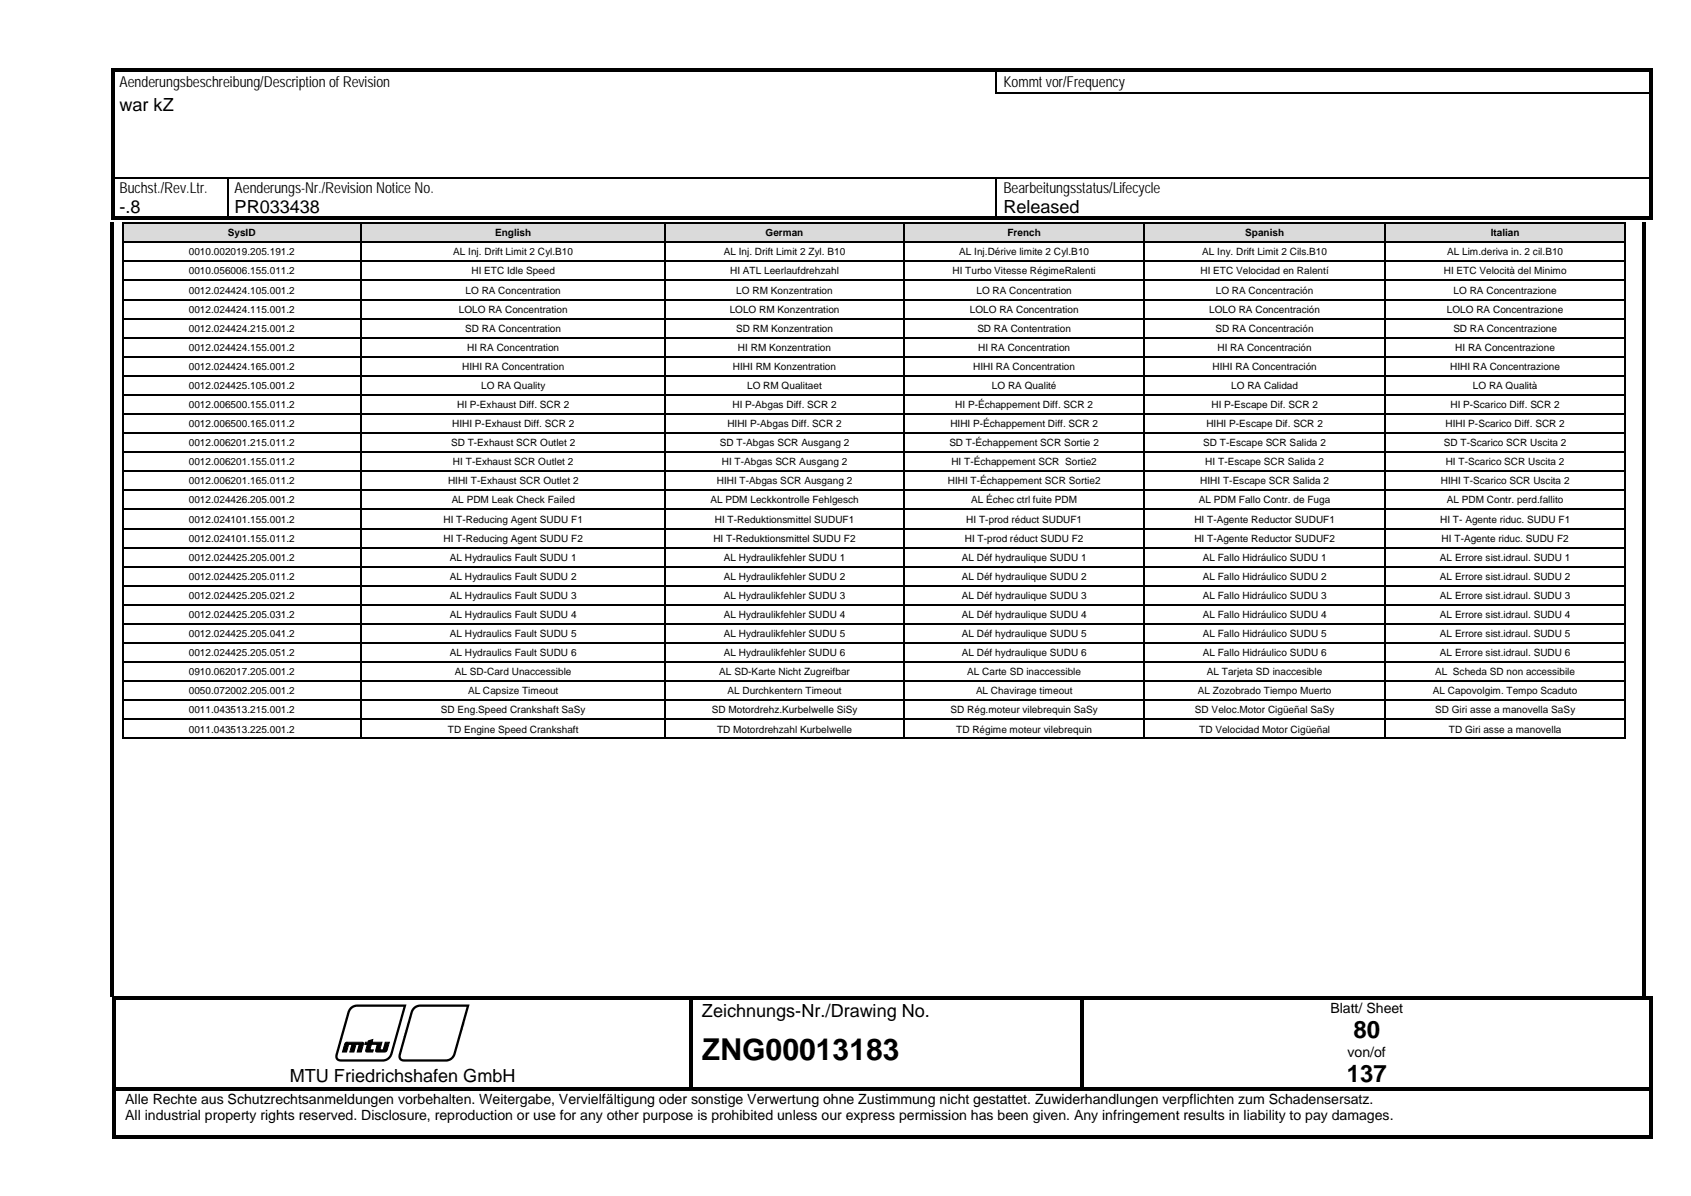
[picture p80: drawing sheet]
<svg xmlns="http://www.w3.org/2000/svg" width="297mm" height="210mm" viewBox="0 0 297 210" stroke-linecap="round" stroke-linejoin="round" font-family="sans-serif">
<defs><g id="words">
<text font-size="5.3" x="123.3" y="186.2">ZNG00013183</text>
<g font-size="4.2">
<text x="237.7" y="182.4">80</text>
<text x="236.5" y="190.1">137</text>
</g>
<g font-size="3.2">
<text x="21" y="19.5">war kZ</text>
<text x="21" y="37.4">-.8</text>
<text x="41.2" y="37.4">PR033438</text>
<text x="176.2" y="37.4">Released</text>
<text x="123.3" y="178.5">Zeichnungs-Nr./Drawing No.</text>
<text x="50.9" y="190">MTU Friedrichshafen GmbH</text>
</g>
<g font-size="2.6">
<text x="21" y="15.3">Aenderungsbeschreibung/Descriptionof Revision</text>
<text x="176.2" y="15.3">Kommt vor/Frequency</text>
<text x="21" y="33.9">Buchst./Rev.Ltr.</text>
<text x="41.2" y="33.9">Aenderungs-Nr./RevisionNotice No.</text>
<text x="176.2" y="33.9">Bearbeitungsstatus/Lifecycle</text>
</g>
<g font-size="2.5">
<text x="233.7" y="177.8">Blatt/ Sheet</text>
<text x="236.7" y="185.5">von/of</text>
<text x="22" y="193.8">Alle Rechte aus Schutzrechtsanmeldungen vorbehalten. Weitergabe, Vervielfältigung oder sonstige Verwertung ohne Zustimmung nicht gestattet. Zuwiderhandlungen verpflichten zum Schadensersatz.</text>
<text x="22" y="196.6">All industrial property rights reserved. Disclosure, reproduction or use for any other purpose is prohibited unless our express permission has been given. Any infringement results in liability to pay damages.</text>
</g>
<g font-size="1.8">
<text x="40" y="41.5">SysID</text>
<text x="87" y="41.5">English</text>
<text x="134.5" y="41.5">German</text>
<text x="177" y="41.5">French</text>
<text x="218.7" y="41.5">Spanish</text>
<text x="261.8" y="41.5">Italian</text>
<text x="33.2" y="44.9">0010.002019.205.191.2</text>
<text x="79.6" y="44.9">AL Inj. Drift Limit 2 Cyl.B10</text>
<text x="127.1" y="44.9">AL Inj. Drift Limit 2 Zyl. B10</text>
<text x="168.5" y="44.9">AL Inj.Dérive limite 2 Cyl.B10</text>
<text x="211.2" y="44.9">AL Iny. Drift Limit 2 Cils.B10</text>
<text x="254.2" y="44.9">AL Lim.deriva in. 2 cil.B10</text>
<text x="33.2" y="48.2">0010.056006.155.011.2</text>
<text x="33.2" y="51.6">0012.024424.105.001.2</text>
<text x="81.8" y="51.6">LO RA Concentration</text>
<text x="82.8" y="48.2">HI ETC Idle Speed</text>
<text x="128.2" y="48.2">HI ATL Leerlaufdrehzahl</text>
<text x="129.3" y="51.6">LO RM Konzentration</text>
<text x="167.3" y="48.2">HI Turbo Vitesse RégimeRalenti</text>
<text x="171.5" y="51.6">LO RA Concentration</text>
<text x="210.9" y="48.2">HI ETC Velocidad en Ralentí</text>
<text x="213.5" y="51.6">LO RA Concentración</text>
<text x="253.6" y="48.2">HI ETC Velocità del Minimo</text>
<text x="255.3" y="51.6">LO RA Concentrazione</text>
<text x="33.2" y="54.9">0012.024424.115.001.2</text>
<text x="33.2" y="58.3">0012.024424.215.001.2</text>
<text x="80.6" y="54.9">LOLO RA Concentration</text>
<text x="81.7" y="58.3">SD RA Concentration</text>
<text x="128.2" y="54.9">LOLO RM Konzentration</text>
<text x="129.3" y="58.3">SD RM Konzentration</text>
<text x="170.4" y="54.9">LOLO RA Concentration</text>
<text x="171.7" y="58.3">SD RA Contentration</text>
<text x="212.4" y="54.9">LOLO RA Concentración</text>
<text x="213.5" y="58.3">SD RA Concentración</text>
<text x="254.1" y="54.9">LOLO RA Concentrazione</text>
<text x="255.3" y="58.3">SD RA Concentrazione</text>
<text x="33.2" y="61.6">0012.024424.155.001.2</text>
<text x="33.2" y="65">0012.024424.165.001.2</text>
<text x="81.2" y="65">HIHI RA Concentration</text>
<text x="82.1" y="61.6">HI RA Concentration</text>
<text x="128.7" y="65">HIHI RM Konzentration</text>
<text x="129.6" y="61.6">HI RM Konzentration</text>
<text x="170.9" y="65">HIHI RA Concentration</text>
<text x="171.8" y="61.6">HI RA Concentration</text>
<text x="213" y="65">HIHI RA Concentración</text>
<text x="213.8" y="61.6">HI RA Concentración</text>
<text x="254.7" y="65">HIHI RA Concentrazione</text>
<text x="255.6" y="61.6">HI RA Concentrazione</text>
<text x="33.2" y="68.3">0012.024425.105.001.2</text>
<text x="33.2" y="71.7">0012.006500.155.011.2</text>
<text x="80.3" y="71.7">HI P-Exhaust Diff. SCR 2</text>
<text x="84.5" y="68.3">LO RA Quality</text>
<text x="128.7" y="71.7">HI P-Abgas Diff. SCR 2</text>
<text x="131.2" y="68.3">LO RM Qualitaet</text>
<text x="167.8" y="71.7">HI P-Échappement Diff. SCR 2</text>
<text x="174.2" y="68.3">LO RA Qualité</text>
<text x="212.8" y="71.7">HI P-Escape Dif. SCR 2</text>
<text x="216.3" y="68.3">LO RA Calidad</text>
<text x="254.8" y="71.7">HI P-Scarico Diff. SCR 2</text>
<text x="258.7" y="68.3">LO RA Qualità</text>
<text x="33.2" y="75">0012.006500.165.011.2</text>
<text x="79.4" y="75">HIHI P-Exhaust Diff. SCR 2</text>
<text x="127.8" y="75">HIHI P-Abgas Diff. SCR 2</text>
<text x="166.9" y="75">HIHI P-Échappement Diff. SCR 2</text>
<text x="211.9" y="75">HIHI P-Escape Dif. SCR 2</text>
<text x="253.9" y="75">HIHI P-Scarico Diff. SCR 2</text>
<text x="33.2" y="78.4">0012.006201.215.011.2</text>
<text x="33.2" y="81.7">0012.006201.155.011.2</text>
<text x="79.2" y="78.4">SD T-Exhaust SCR Outlet 2</text>
<text x="79.6" y="81.7">HI T-Exhaust SCR Outlet 2</text>
<text x="126.4" y="78.4">SD T-Abgas SCR Ausgang 2</text>
<text x="126.8" y="81.7">HI T-Abgas SCR Ausgang 2</text>
<text x="166.7" y="78.4">SD T-Échappement SCR Sortie 2</text>
<text x="167.1" y="81.7">HI T-Échappement SCR Sortie2</text>
<text x="211.3" y="78.4">SD T-Escape SCR Salida 2</text>
<text x="211.7" y="81.7">HI T-Escape SCR Salida 2</text>
<text x="253.6" y="78.4">SD T-Scarico SCR Uscita 2</text>
<text x="253.9" y="81.7">HI T-Scarico SCR Uscita 2</text>
<text x="33.2" y="85.1">0012.006201.165.011.2</text>
<text x="33.2" y="88.4">0012.024426.205.001.2</text>
<text x="78.7" y="85.1">HIHI T-Exhaust SCR Outlet 2</text>
<text x="79.3" y="88.4">AL PDM Leak Check Failed</text>
<text x="124.8" y="88.4">AL PDM Leckkontrolle Fehlgesch</text>
<text x="125.9" y="85.1">HIHI T-Abgas SCR Ausgang 2</text>
<text x="166.5" y="85.1">HIHI T-Échappement SCR Sortie2</text>
<text x="170.6" y="88.4">AL Échec ctrl fuite PDM</text>
<text x="210.6" y="88.4">AL PDM Fallo Contr. de Fuga</text>
<text x="210.8" y="85.1">HIHI T-Escape SCR Salida 2</text>
<text x="253.1" y="85.1">HIHI T-Scarico SCR Uscita 2</text>
<text x="254.1" y="88.4">AL PDM Contr. perd.fallito</text>
<text x="33.2" y="91.8">0012.024101.155.001.2</text>
<text x="33.2" y="95.1">0012.024101.155.011.2</text>
<text x="77.9" y="91.8">HI T-Reducing Agent SUDU F1</text>
<text x="77.9" y="95.1">HI T-Reducing Agent SUDU F2</text>
<text x="125.3" y="95.1">HI T-Reduktionsmittel SUDU F2</text>
<text x="125.6" y="91.8">HI T-Reduktionsmittel SUDUF1</text>
<text x="169.5" y="95.1">HI T-prod réduct SUDU F2</text>
<text x="169.7" y="91.8">HI T-prod réduct SUDUF1</text>
<text x="209.8" y="91.8">HI T-Agente Reductor SUDUF1</text>
<text x="209.8" y="95.1">HI T-Agente Reductor SUDUF2</text>
<text x="253" y="91.8">HI T- Agente riduc. SUDU F1</text>
<text x="253.2" y="95.1">HI T-Agente riduc. SUDU F2</text>
<text x="33.2" y="98.5">0012.024425.205.001.2</text>
<text x="33.2" y="101.8">0012.024425.205.011.2</text>
<text x="79" y="98.5">AL Hydraulics Fault SUDU 1</text>
<text x="79" y="101.8">AL Hydraulics Fault SUDU 2</text>
<text x="127.1" y="98.5">AL Hydraulikfehler SUDU 1</text>
<text x="127.1" y="101.8">AL Hydraulikfehler SUDU 2</text>
<text x="168.9" y="98.5">AL Déf hydraulique SUDU 1</text>
<text x="168.9" y="101.8">AL Déf hydraulique SUDU 2</text>
<text x="211.3" y="98.5">AL Fallo Hidráulico SUDU 1</text>
<text x="211.3" y="101.8">AL Fallo Hidráulico SUDU 2</text>
<text x="252.9" y="98.5">AL Errore sist.idraul. SUDU 1</text>
<text x="252.9" y="101.8">AL Errore sist.idraul. SUDU 2</text>
<text x="33.2" y="105.2">0012.024425.205.021.2</text>
<text x="79" y="105.2">AL Hydraulics Fault SUDU 3</text>
<text x="127.1" y="105.2">AL Hydraulikfehler SUDU 3</text>
<text x="168.9" y="105.2">AL Déf hydraulique SUDU 3</text>
<text x="211.3" y="105.2">AL Fallo Hidráulico SUDU 3</text>
<text x="252.9" y="105.2">AL Errore sist.idraul. SUDU 3</text>
<text x="33.2" y="108.5">0012.024425.205.031.2</text>
<text x="33.2" y="111.9">0012.024425.205.041.2</text>
<text x="79" y="108.5">AL Hydraulics Fault SUDU 4</text>
<text x="79" y="111.9">AL Hydraulics Fault SUDU 5</text>
<text x="127.1" y="108.5">AL Hydraulikfehler SUDU 4</text>
<text x="127.1" y="111.9">AL Hydraulikfehler SUDU 5</text>
<text x="168.9" y="108.5">AL Déf hydraulique SUDU 4</text>
<text x="168.9" y="111.9">AL Déf hydraulique SUDU 5</text>
<text x="211.3" y="108.5">AL Fallo Hidráulico SUDU 4</text>
<text x="211.3" y="111.9">AL Fallo Hidráulico SUDU 5</text>
<text x="252.9" y="108.5">AL Errore sist.idraul. SUDU 4</text>
<text x="252.9" y="111.9">AL Errore sist.idraul. SUDU 5</text>
<text x="33.2" y="115.2">0012.024425.205.051.2</text>
<text x="33.2" y="118.6">0910.062017.205.001.2</text>
<text x="79" y="115.2">AL Hydraulics Fault SUDU 6</text>
<text x="79.9" y="118.6">AL SD-Card Unaccessible</text>
<text x="126.3" y="118.6">AL SD-Karte Nicht Zugreifbar</text>
<text x="127.1" y="115.2">AL Hydraulikfehler SUDU 6</text>
<text x="168.9" y="115.2">AL Déf hydraulique SUDU 6</text>
<text x="169.9" y="118.6">AL Carte SD inaccessible</text>
<text x="211.3" y="115.2">AL Fallo Hidráulico SUDU 6</text>
<text x="212" y="118.6">AL Tarjeta SD inaccesible</text>
<text x="252.1" y="118.6">AL Scheda SD non accessibile</text>
<text x="252.9" y="115.2">AL Errore sist.idraul. SUDU 6</text>
<text x="33.2" y="121.9">0050.072002.205.001.2</text>
<text x="33.2" y="125.3">0011.043513.215.001.2</text>
<text x="77.4" y="125.3">SD Eng.Speed Crankshaft SaSy</text>
<text x="82.2" y="121.9">AL Capsize Timeout</text>
<text x="125" y="125.3">SD Motordrehz.Kurbelwelle SiSy</text>
<text x="127.8" y="121.9">AL Durchkentern Timeout</text>
<text x="167" y="125.3">SD Rég.moteur vilebrequin SaSy</text>
<text x="171.4" y="121.9">AL Chavirage timeout</text>
<text x="209.9" y="125.3">SD Veloc.Motor Cigüeñal SaSy</text>
<text x="210.4" y="121.9">AL Zozobrado Tiempo Muerto</text>
<text x="251.7" y="121.9">AL Capovolgim. Tempo Scaduto</text>
<text x="252.1" y="125.3">SD Giri asse a manovella SaSy</text>
<text x="33.2" y="128.6">0011.043513.225.001.2</text>
<text x="78.7" y="128.6">TD Engine Speed Crankshaft</text>
<text x="125.9" y="128.6">TD Motordrehzahl Kurbelwelle</text>
<text x="167.9" y="128.6">TD Régime moteur vilebrequin</text>
<text x="210.6" y="128.6">TD Velocidad Motor Cigüeñal</text>
<text x="254.5" y="128.6">TD Giri asse a manovella</text>
</g>
</g></defs>
<g fill="#000">
<path d="M19.5 12h.6v.5h-.6z" fill-rule="evenodd"/>
<path d="M19.5 12h.6v.5h-.6z" fill-rule="evenodd"/>
<path d="M19.5 12.5h.6v3.7h-.6z" fill-rule="evenodd"/>
<path d="M19.5 16.2h.6v.3h-.6z" fill-rule="evenodd"/>
<path d="M20.1 12h154.8v.5h-154.8z" fill-rule="evenodd"/>
<path d="M174.9 12h.5v.5h-.5z" fill-rule="evenodd"/>
<path d="M175.4 12h24.6v.5h-24.6z" fill-rule="evenodd"/>
<path d="M200 12h.6v.5h-.6z" fill-rule="evenodd"/>
<path d="M200.6 12h89.2v.5h-89.2z" fill-rule="evenodd"/>
<path d="M289.8 12h.5v.5h-.5z" fill-rule="evenodd"/>
<path d="M289.8 12h.5v.5h-.5z" fill-rule="evenodd"/>
<path d="M289.8 12.5h.5v3.7h-.5z" fill-rule="evenodd"/>
<path d="M289.8 16.2h.5v.3h-.5z" fill-rule="evenodd"/>
<path d="M19.5 16.5h.6v3.7h-.6z" fill-rule="evenodd"/>
<path d="M19.5 20.2h.6v3.6h-.6z" fill-rule="evenodd"/>
<path d="M19.5 23.8h.6v3.7h-.6z" fill-rule="evenodd"/>
<path d="M19.5 27.5h.6v3.6h-.6z" fill-rule="evenodd"/>
<path d="M19.5 31.4h.6v3h-.6z" fill-rule="evenodd"/>
<path d="M19.5 34.4h.6v3.7h-.6z" fill-rule="evenodd"/>
<path d="M19.5 38.1h.6v.5h-.6z" fill-rule="evenodd"/>
<path d="M19.5 38.1h.6v.5h-.6z" fill-rule="evenodd"/>
<path d="M20.1 38.1h19.8v.5h-19.8z" fill-rule="evenodd"/>
<path d="M39.9 38.1h.5v.5h-.5z" fill-rule="evenodd"/>
<path d="M40.4 38.1h134.5v.5h-134.5z" fill-rule="evenodd"/>
<path d="M174.9 38.1h.5v.5h-.5z" fill-rule="evenodd"/>
<path d="M175.4 38.1h114.4v.5h-114.4z" fill-rule="evenodd"/>
<path d="M289.8 16.5h.5v3.7h-.5z" fill-rule="evenodd"/>
<path d="M289.8 20.2h.5v3.6h-.5z" fill-rule="evenodd"/>
<path d="M289.8 23.8h.5v3.7h-.5z" fill-rule="evenodd"/>
<path d="M289.8 27.5h.5v3.6h-.5z" fill-rule="evenodd"/>
<path d="M289.8 31.4h.5v3h-.5z" fill-rule="evenodd"/>
<path d="M289.8 34.4h.5v3.7h-.5z" fill-rule="evenodd"/>
<path d="M289.8 38.1h.5v.5h-.5z" fill-rule="evenodd"/>
<path d="M289.8 38.1h.5v.5h-.5z" fill-rule="evenodd"/>
<path d="M19.8 175h.5v.5h-.5z" fill-rule="evenodd"/>
<path d="M19.8 175h.5v.5h-.5z" fill-rule="evenodd"/>
<path d="M20.3 175h100.8v.5h-100.8z" fill-rule="evenodd"/>
<path d="M121.1 175h.5v.5h-.5z" fill-rule="evenodd"/>
<path d="M121.6 175h68.2v.5h-68.2z" fill-rule="evenodd"/>
<path d="M189.8 175h.6v.5h-.6z" fill-rule="evenodd"/>
<path d="M190.4 175h99.4v.5h-99.4z" fill-rule="evenodd"/>
<path d="M289.8 175h.5v.5h-.5z" fill-rule="evenodd"/>
<path d="M289.8 175h.5v.5h-.5z" fill-rule="evenodd"/>
<path d="M19.8 175.5h.5v15.4h-.5z" fill-rule="evenodd"/>
<path d="M19.8 190.9h.5v.6h-.5z" fill-rule="evenodd"/>
<path d="M19.8 191.5h.5v8h-.5z" fill-rule="evenodd"/>
<path d="M20.3 190.9h100.8v.6h-100.8z" fill-rule="evenodd"/>
<path d="M121.1 175.5h.5v15.4h-.5z" fill-rule="evenodd"/>
<path d="M121.1 190.9h.5v.6h-.5z" fill-rule="evenodd"/>
<path d="M121.6 190.9h68.2v.6h-68.2z" fill-rule="evenodd"/>
<path d="M189.8 175.5h.6v15.4h-.6z" fill-rule="evenodd"/>
<path d="M189.8 190.9h.6v.6h-.6z" fill-rule="evenodd"/>
<path d="M190.4 190.9h99.4v.6h-99.4z" fill-rule="evenodd"/>
<path d="M289.8 175.5h.5v15.4h-.5z" fill-rule="evenodd"/>
<path d="M289.8 190.9h.5v.6h-.5z" fill-rule="evenodd"/>
<path d="M289.8 191.5h.5v8h-.5z" fill-rule="evenodd"/>
<path d="M19.8 199.5h.5v.5h-.5z" fill-rule="evenodd"/>
<path d="M19.8 199.5h.5v.5h-.5z" fill-rule="evenodd"/>
<path d="M20.3 199.5h269.5v.5h-269.5z" fill-rule="evenodd"/>
<path d="M289.8 199.5h.5v.5h-.5z" fill-rule="evenodd"/>
<path d="M289.8 199.5h.5v.5h-.5z" fill-rule="evenodd"/>
</g>
<path d="M175 12.5v3.7M20.1 31.3h19.8M40 31.4v6.7M40.1 31.3h134.8M175 31.4v6.7M175.2 31.3h114.6" fill="none" stroke="#000" stroke-width=".25"/>
<path d="M174.9 16.3h25.1M200.4 16.3h89.4" fill="none" stroke="#000" stroke-width=".34"/>
<g fill="#000">
<path d="M200 16.2h.4v.3h-.4zM19.5 31.1h.6v.3h-.6zM39.9 31.4h.2zM39.9 31.1h.2v.3h-.2zM174.9 31.4h.3zM174.9 31.1h.3v.3h-.3zM289.8 31.1h.5v.3h-.5zM60.6 183.2l.3-.2h2.2a.47 .47 0 0 1 .6 .1 .47 .47 0 0 1 .1 .6l-.4 1h-.7l.4-1.3h-.6l-.3 1.3h-.8l.4-1.3h-.6l-.3 1.3h-.8zM64.2 183h.4l.1-.2 .8-.3-.2 .5h1.8l-.4 1.4h.6l.4-1.4h.7l-.1 .4a1.4 1.4 0 0 1-.7 1.3h-1a.44 .44 0 0 1-.6-.3l.3-1h-1.1l-.2 1h.6l-.1 .3h-.5a.51 .51 0 0 1-.8-.3l.3-1h-.4z"/>
<path d="M61.5 176.9l.6-.4 .6-.1h8.7l-2.4 8.6a2.24 2.24 0 0 1-2.7 1.4h-6.4a1.06 1.06 0 0 1-1-.6 1.06 1.06 0 0 1 .2-1.1l1.9-6.9zM61.8 177.2l-.4 .7-2 7.2a.69 .69 0 0 0 .1 .8 .69 .69 0 0 0 .8 .1h6.9a1.38 1.38 0 0 0 1.4-1.1l2.3-8.1h-8.2z"/>
<path d="M72.6 176.9l.6-.4 .6-.1h8.7l-2.5 8.6a2.21 2.21 0 0 1-2.6 1.4h-6.4a1.06 1.06 0 0 1-1-.6 1.06 1.06 0 0 1 .1-1.1l2-7.1zM72.9 177.2l-.4 .7-2 7.2a.69 .69 0 0 0 .1 .8 .69 .69 0 0 0 .8 .1h6.9a1.38 1.38 0 0 0 1.4-1.1l2.2-8.1h-8.1z"/>
</g>
<path d="M60.6 183.2l.3-.2h2.2a.47 .47 0 0 1 .6 .1 .47 .47 0 0 1 .1 .6l-.4 1h-.7l.4-1.3h-.6l-.3 1.3h-.8l.4-1.3h-.6l-.3 1.3h-.8zM64.2 183h.4l.1-.2 .8-.3-.2 .5h1.8l-.4 1.4h.6l.4-1.4h.7l-.1 .4a1.4 1.4 0 0 1-.7 1.3h-1a.44 .44 0 0 1-.6-.3l.3-1h-1.1l-.2 1h.6l-.1 .3h-.5a.51 .51 0 0 1-.8-.3l.3-1h-.4z" fill="none" stroke="#000" stroke-width=".18"/>
<g fill="#dadada">
<path d="M21.7 39.4h41.6v3h-41.6z" fill-rule="evenodd"/>
<path d="M22.8 39.9h39.4v2h-39.4z" fill-rule="evenodd"/>
<path d="M63.6 39.4h53.1v3h-53.1z" fill-rule="evenodd"/>
<path d="M64.7 39.9h50.9v2h-50.9z" fill-rule="evenodd"/>
<path d="M117 39.4h41.6v3h-41.6z" fill-rule="evenodd"/>
<path d="M118.1 39.9h39.5v2h-39.5z" fill-rule="evenodd"/>
<path d="M158.8 39.4h42v3h-42z" fill-rule="evenodd"/>
<path d="M160 39.9h39.8v2h-39.8z" fill-rule="evenodd"/>
<path d="M201 39.4h42.1v3h-42.1z" fill-rule="evenodd"/>
<path d="M202.2 39.9h39.8v2h-39.8z" fill-rule="evenodd"/>
<path d="M243.3 39.4h42v3h-42z" fill-rule="evenodd"/>
<path d="M244.5 39.9h39.7v2h-39.7z" fill-rule="evenodd"/>
</g>
<g fill="#000">
<path d="M21.4 39h.3v.4h-.3zM21.4 39h.3v.3h-.3zM63.3 39.3l.3 .1zM63.3 39h.3v.3h-.3zM116.7 39.3l.3 .1zM116.7 39h.3v.3h-.3zM158.6 39.3l.4 .1zM158.6 39h.4v.3h-.4zM200.9 39.3l.3 .1zM200.9 39h.3v.3h-.3zM243.1 39.3l.3 .1zM243.1 39h.3v.3h-.3z"/>
<path d="M285.3 39h.3v.4h-.3zM285.3 39h.3v.3h-.3zM21.4 42.4h.3v.3h-.3zM21.4 45.7h.3v.4h-.3zM21.4 49.1h.3v.3h-.3zM21.4 52.4h.3v.4h-.3zM21.4 55.8h.3v.3h-.3zM21.4 59.1h.3v.4h-.3zM63.3 42.4h.3v.3h-.3zM63.3 45.7h.3v.4h-.3zM63.3 49.1h.3v.3h-.3zM63.3 52.4h.3v.4h-.3z"/>
<path d="M63.3 55.8h.3v.3h-.3zM63.3 59.1h.3v.4h-.3zM116.7 42.4h.3v.3h-.3zM116.7 45.7h.3v.4h-.3zM116.7 49.1h.3v.3h-.3zM116.7 52.4h.3v.4h-.3zM116.7 55.8h.3v.3h-.3zM116.7 59.1h.3v.4h-.3zM158.6 42.4h.4v.3h-.4zM158.6 45.7h.4v.4h-.4zM158.6 49.1h.4v.3h-.4zM158.6 52.4h.4v.4h-.4z"/>
<path d="M158.6 55.8h.4v.3h-.4zM158.6 59.1h.4v.4h-.4zM200.9 42.4h.3v.3h-.3zM200.9 45.7h.3v.4h-.3zM200.9 49.1h.3v.3h-.3zM200.9 52.4h.3v.4h-.3zM200.9 55.8h.3v.3h-.3zM200.9 59.1h.3v.4h-.3zM243.1 42.4h.3v.3h-.3zM243.1 45.7h.3v.4h-.3zM243.1 49.1h.3v.3h-.3zM243.1 52.4h.3v.4h-.3z"/>
<path d="M243.1 55.8h.3v.3h-.3zM243.1 59.1h.3v.4h-.3zM285.3 42.4h.3v.3h-.3zM285.3 45.7h.3v.4h-.3zM285.3 49.1h.3v.3h-.3zM285.3 52.4h.3v.4h-.3zM285.3 55.8h.3v.3h-.3zM285.3 59.1h.3v.4h-.3zM21.4 62.5h.3v.3h-.3zM21.4 65.8h.3v.4h-.3zM21.4 69.2h.3v.3h-.3zM21.4 72.5h.3v.4h-.3z"/>
<path d="M21.4 75.9h.3v.3h-.3zM21.4 79.2h.3v.4h-.3zM63.3 62.5h.3v.3h-.3zM63.3 65.8h.3v.4h-.3zM63.3 69.2h.3v.3h-.3zM63.3 72.5h.3v.4h-.3zM63.3 75.9h.3v.3h-.3zM63.3 79.2h.3v.4h-.3zM116.7 62.5h.3v.3h-.3zM116.7 65.8h.3v.4h-.3zM116.7 69.2h.3v.3h-.3zM116.7 72.5h.3v.4h-.3z"/>
<path d="M116.7 75.9h.3v.3h-.3zM116.7 79.2h.3v.4h-.3zM158.6 62.5h.4v.3h-.4zM158.6 65.8h.4v.4h-.4zM158.6 69.2h.4v.3h-.4zM158.6 72.5h.4v.4h-.4zM158.6 75.9h.4v.3h-.4zM158.6 79.2h.4v.4h-.4zM200.9 62.5h.3v.3h-.3zM200.9 65.8h.3v.4h-.3zM200.9 69.2h.3v.3h-.3zM200.9 72.5h.3v.4h-.3z"/>
<path d="M200.9 75.9h.3v.3h-.3zM200.9 79.2h.3v.4h-.3zM243.1 62.5h.3v.3h-.3zM243.1 65.8h.3v.4h-.3zM243.1 69.2h.3v.3h-.3zM243.1 72.5h.3v.4h-.3zM243.1 75.9h.3v.3h-.3zM243.1 79.2h.3v.4h-.3zM285.3 62.5h.3v.3h-.3zM285.3 65.8h.3v.4h-.3zM285.3 69.2h.3v.3h-.3zM285.3 72.5h.3v.4h-.3z"/>
<path d="M285.3 75.9h.3v.3h-.3zM285.3 79.2h.3v.4h-.3zM21.4 82.6h.3v.4h-.3zM21.4 85.9h.3v.4h-.3zM21.4 89.3h.3v.3h-.3zM21.4 92.6h.3v.4h-.3zM21.4 96h.3v.4h-.3zM21.4 99.3h.3v.4h-.3zM63.3 82.6h.3v.4h-.3zM63.3 85.9h.3v.4h-.3zM63.3 89.3h.3v.3h-.3zM63.3 92.6h.3v.4h-.3z"/>
<path d="M63.3 96h.3v.4h-.3zM63.3 99.3h.3v.4h-.3zM116.7 82.6h.3v.4h-.3zM116.7 85.9h.3v.4h-.3zM116.7 89.3h.3v.3h-.3zM116.7 92.6h.3v.4h-.3zM116.7 96h.3v.4h-.3zM116.7 99.3h.3v.4h-.3zM158.6 82.6h.4v.4h-.4zM158.6 85.9h.4v.4h-.4zM158.6 89.3h.4v.3h-.4zM158.6 92.6h.4v.4h-.4z"/>
<path d="M158.6 96h.4v.4h-.4zM158.6 99.3h.4v.4h-.4zM200.9 82.6h.3v.4h-.3zM200.9 85.9h.3v.4h-.3zM200.9 89.3h.3v.3h-.3zM200.9 92.6h.3v.4h-.3zM200.9 96h.3v.4h-.3zM200.9 99.3h.3v.4h-.3zM243.1 82.6h.3v.4h-.3zM243.1 85.9h.3v.4h-.3zM243.1 89.3h.3v.3h-.3zM243.1 92.6h.3v.4h-.3z"/>
<path d="M243.1 96h.3v.4h-.3zM243.1 99.3h.3v.4h-.3zM285.3 82.6h.3v.4h-.3zM285.3 85.9h.3v.4h-.3zM285.3 89.3h.3v.3h-.3zM285.3 92.6h.3v.4h-.3zM285.3 96h.3v.4h-.3zM285.3 99.3h.3v.4h-.3zM21.4 102.7h.3v.4h-.3zM21.4 106h.3v.4h-.3zM21.4 109.4h.3v.3h-.3zM21.4 112.8h.3v.3h-.3z"/>
<path d="M21.4 116.1h.3v.4h-.3zM21.4 119.4h.3v.4h-.3zM63.3 102.7h.3v.4h-.3zM63.3 106h.3v.4h-.3zM63.3 109.4h.3v.3h-.3zM63.3 112.8h.3v.3h-.3zM63.3 116.1h.3v.4h-.3zM63.3 119.4h.3v.4h-.3zM116.7 102.7h.3v.4h-.3zM116.7 106h.3v.4h-.3zM116.7 109.4h.3v.3h-.3zM116.7 112.8h.3v.3h-.3z"/>
<path d="M116.7 116.1h.3v.4h-.3zM116.7 119.4h.3v.4h-.3zM158.6 102.7h.4v.4h-.4zM158.6 106h.4v.4h-.4zM158.6 109.4h.4v.3h-.4zM158.6 112.8h.4v.3h-.4zM158.6 116.1h.4v.4h-.4zM158.6 119.4h.4v.4h-.4zM200.9 102.7h.3v.4h-.3zM200.9 106h.3v.4h-.3zM200.9 109.4h.3v.3h-.3zM200.9 112.8h.3v.3h-.3z"/>
<path d="M200.9 116.1h.3v.4h-.3zM200.9 119.4h.3v.4h-.3zM243.1 102.7h.3v.4h-.3zM243.1 106h.3v.4h-.3zM243.1 109.4h.3v.3h-.3zM243.1 112.8h.3v.3h-.3zM243.1 116.1h.3v.4h-.3zM243.1 119.4h.3v.4h-.3zM285.3 102.7h.3v.4h-.3zM285.3 106h.3v.4h-.3zM285.3 109.4h.3v.3h-.3zM285.3 112.8h.3v.3h-.3z"/>
<path d="M285.3 116.1h.3v.4h-.3zM285.3 119.4h.3v.4h-.3zM21.4 122.8h.3v.4h-.3zM21.4 126.2h.3v.3h-.3zM21.4 129.5h.3v.3h-.3zM63.3 122.8h.3v.4h-.3zM63.3 126.2h.3v.3h-.3zM63.3 129.5h.3v.3h-.3zM116.7 122.8h.3v.4h-.3zM116.7 126.2h.3v.3h-.3zM116.7 129.5h.3v.3h-.3zM158.6 122.8h.4v.4h-.4z"/>
<path d="M158.6 126.2h.4v.3h-.4zM158.6 129.5h.4v.3h-.4zM200.9 122.8h.3v.4h-.3zM200.9 126.2h.3v.3h-.3zM200.9 129.5h.3v.3h-.3zM243.1 122.8h.3v.4h-.3zM243.1 126.2h.3v.3h-.3zM243.1 129.5h.3v.3h-.3zM285.3 122.8h.3v.4h-.3zM285.3 126.2h.3v.3h-.3zM285.3 129.5h.3v.3h-.3z"/>
</g>
<g fill="none" stroke="#000" stroke-width=".34">
<path d="M21.5 39.4v3M21.7 39.2h41.6M63.5 39.4v3M63.6 39.2h53.1M116.8 39.4v3M117 39.2h41.6M158.8 39.4v3M159 39.2h41.9M201 39.4v3M201.2 39.2h41.9M243.3 39.4v3M243.4 39.2h41.9"/>
<path d="M285.5 39.4v3M21.5 42.7v3M21.5 46.1v3M21.5 49.4v3M21.5 52.8v3M21.5 56.1v3M21.5 59.5v3M21.7 42.5h41.6M21.7 45.9h41.6M21.7 49.2h41.6M21.7 52.6h41.6M21.7 55.9h41.6"/>
<path d="M21.7 59.3h41.6M63.5 42.7v3M63.5 46.1v3M63.5 49.4v3M63.5 52.8v3M63.5 56.1v3M63.5 59.5v3M63.6 42.5h53.1M63.6 45.9h53.1M63.6 49.2h53.1M63.6 52.6h53.1M63.6 55.9h53.1"/>
<path d="M63.6 59.3h53.1M116.8 42.7v3M116.8 46.1v3M116.8 49.4v3M116.8 52.8v3M116.8 56.1v3M116.8 59.5v3M117 42.5h41.6M117 45.9h41.6M117 49.2h41.6M117 52.6h41.6M117 55.9h41.6"/>
<path d="M117 59.3h41.6M158.8 42.7v3M158.8 46.1v3M158.8 49.4v3M158.8 52.8v3M158.8 56.1v3M158.8 59.5v3M159 42.5h41.9M159 45.9h41.9M159 49.2h41.9M159 52.6h41.9M159 55.9h41.9"/>
<path d="M159 59.3h41.9M201 42.7v3M201 46.1v3M201 49.4v3M201 52.8v3M201 56.1v3M201 59.5v3M201.2 42.5h41.9M201.2 45.9h41.9M201.2 49.2h41.9M201.2 52.6h41.9M201.2 55.9h41.9"/>
<path d="M201.2 59.3h41.9M243.3 42.7v3M243.3 46.1v3M243.3 49.4v3M243.3 52.8v3M243.3 56.1v3M243.3 59.5v3M243.4 42.5h41.9M243.4 45.9h41.9M243.4 49.2h41.9M243.4 52.6h41.9M243.4 55.9h41.9"/>
<path d="M243.4 59.3h41.9M285.5 42.7v3M285.5 46.1v3M285.5 49.4v3M285.5 52.8v3M285.5 56.1v3M285.5 59.5v3M21.5 62.8v3M21.5 66.2v3M21.5 69.5v3M21.5 72.9v3M21.5 76.2v3"/>
<path d="M21.5 79.6v3M21.7 62.7h41.6M21.7 66h41.6M21.7 69.3h41.6M21.7 72.7h41.6M21.7 76.1h41.6M21.7 79.4h41.6M63.5 62.8v3M63.5 66.2v3M63.5 69.5v3M63.5 72.9v3M63.5 76.2v3"/>
<path d="M63.5 79.6v3M63.6 62.7h53.1M63.6 66h53.1M63.6 69.3h53.1M63.6 72.7h53.1M63.6 76.1h53.1M63.6 79.4h53.1M116.8 62.8v3M116.8 66.2v3M116.8 69.5v3M116.8 72.9v3M116.8 76.2v3"/>
<path d="M116.8 79.6v3M117 62.7h41.6M117 66h41.6M117 69.3h41.6M117 72.7h41.6M117 76.1h41.6M117 79.4h41.6M158.8 62.8v3M158.8 66.2v3M158.8 69.5v3M158.8 72.9v3M158.8 76.2v3"/>
<path d="M158.8 79.6v3M159 62.7h41.9M159 66h41.9M159 69.3h41.9M159 72.7h41.9M159 76.1h41.9M159 79.4h41.9M201 62.8v3M201 66.2v3M201 69.5v3M201 72.9v3M201 76.2v3"/>
<path d="M201 79.6v3M201.2 62.7h41.9M201.2 66h41.9M201.2 69.3h41.9M201.2 72.7h41.9M201.2 76.1h41.9M201.2 79.4h41.9M243.3 62.8v3M243.3 66.2v3M243.3 69.5v3M243.3 72.9v3M243.3 76.2v3"/>
<path d="M243.3 79.6v3M243.4 62.7h41.9M243.4 66h41.9M243.4 69.3h41.9M243.4 72.7h41.9M243.4 76.1h41.9M243.4 79.4h41.9M285.5 62.8v3M285.5 66.2v3M285.5 69.5v3M285.5 72.9v3M285.5 76.2v3"/>
<path d="M285.5 79.6v3M21.5 83v2.9M21.5 86.3v3M21.5 89.6v3M21.5 93v3M21.5 96.4v2.9M21.5 99.7v3M21.7 82.8h41.6M21.7 86.1h41.6M21.7 89.5h41.6M21.7 92.8h41.6M21.7 96.2h41.6"/>
<path d="M21.7 99.5h41.6M63.5 83v2.9M63.5 86.3v3M63.5 89.6v3M63.5 93v3M63.5 96.4v2.9M63.5 99.7v3M63.6 82.8h53.1M63.6 86.1h53.1M63.6 89.5h53.1M63.6 92.8h53.1M63.6 96.2h53.1"/>
<path d="M63.6 99.5h53.1M116.8 83v2.9M116.8 86.3v3M116.8 89.6v3M116.8 93v3M116.8 96.4v2.9M116.8 99.7v3M117 82.8h41.6M117 86.1h41.6M117 89.5h41.6M117 92.8h41.6M117 96.2h41.6"/>
<path d="M117 99.5h41.6M158.8 83v2.9M158.8 86.3v3M158.8 89.6v3M158.8 93v3M158.8 96.4v2.9M158.8 99.7v3M159 82.8h41.9M159 86.1h41.9M159 89.5h41.9M159 92.8h41.9M159 96.2h41.9"/>
<path d="M159 99.5h41.9M201 83v2.9M201 86.3v3M201 89.6v3M201 93v3M201 96.4v2.9M201 99.7v3M201.2 82.8h41.9M201.2 86.1h41.9M201.2 89.5h41.9M201.2 92.8h41.9M201.2 96.2h41.9"/>
<path d="M201.2 99.5h41.9M243.3 83v2.9M243.3 86.3v3M243.3 89.6v3M243.3 93v3M243.3 96.4v2.9M243.3 99.7v3M243.4 82.8h41.9M243.4 86.1h41.9M243.4 89.5h41.9M243.4 92.8h41.9M243.4 96.2h41.9"/>
<path d="M243.4 99.5h41.9M285.5 83v2.9M285.5 86.3v3M285.5 89.6v3M285.5 93v3M285.5 96.4v2.9M285.5 99.7v3M21.5 103.1v2.9M21.5 106.4v3M21.5 109.7v3.1M21.5 113.1v3M21.5 116.5v2.9"/>
<path d="M21.5 119.8v3M21.7 102.9h41.6M21.7 106.2h41.6M21.7 109.6h41.6M21.7 112.9h41.6M21.7 116.3h41.6M21.7 119.6h41.6M63.5 103.1v2.9M63.5 106.4v3M63.5 109.7v3.1M63.5 113.1v3M63.5 116.5v2.9"/>
<path d="M63.5 119.8v3M63.6 102.9h53.1M63.6 106.2h53.1M63.6 109.6h53.1M63.6 112.9h53.1M63.6 116.3h53.1M63.6 119.6h53.1M116.8 103.1v2.9M116.8 106.4v3M116.8 109.7v3.1M116.8 113.1v3M116.8 116.5v2.9"/>
<path d="M116.8 119.8v3M117 102.9h41.6M117 106.2h41.6M117 109.6h41.6M117 112.9h41.6M117 116.3h41.6M117 119.6h41.6M158.8 103.1v2.9M158.8 106.4v3M158.8 109.7v3.1M158.8 113.1v3M158.8 116.5v2.9"/>
<path d="M158.8 119.8v3M159 102.9h41.9M159 106.2h41.9M159 109.6h41.9M159 112.9h41.9M159 116.3h41.9M159 119.6h41.9M201 103.1v2.9M201 106.4v3M201 109.7v3.1M201 113.1v3M201 116.5v2.9"/>
<path d="M201 119.8v3M201.2 102.9h41.9M201.2 106.2h41.9M201.2 109.6h41.9M201.2 112.9h41.9M201.2 116.3h41.9M201.2 119.6h41.9M243.3 103.1v2.9M243.3 106.4v3M243.3 109.7v3.1M243.3 113.1v3M243.3 116.5v2.9"/>
<path d="M243.3 119.8v3M243.4 102.9h41.9M243.4 106.2h41.9M243.4 109.6h41.9M243.4 112.9h41.9M243.4 116.3h41.9M243.4 119.6h41.9M285.5 103.1v2.9M285.5 106.4v3M285.5 109.7v3.1M285.5 113.1v3M285.5 116.5v2.9"/>
<path d="M285.5 119.8v3M21.5 123.2v3M21.5 126.5v3M21.7 123h41.6M21.7 126.3h41.6M21.7 129.7h41.6M63.5 123.2v3M63.5 126.5v3M63.6 123h53.1M63.6 126.3h53.1M63.6 129.7h53.1M116.8 123.2v3"/>
<path d="M116.8 126.5v3M117 123h41.6M117 126.3h41.6M117 129.7h41.6M158.8 123.2v3M158.8 126.5v3M159 123h41.9M159 126.3h41.9M159 129.7h41.9M201 123.2v3M201 126.5v3M201.2 123h41.9"/>
<path d="M201.2 126.3h41.9M201.2 129.7h41.9M243.3 123.2v3M243.3 126.5v3M243.4 123h41.9M243.4 126.3h41.9M243.4 129.7h41.9M285.5 123.2v3M285.5 126.5v3"/>
</g>
<path d="M21.7 39.4h41.6M63.6 39.4h53.1M117 39.4h41.6M159 39.4h41.9M201.2 39.4h41.9M243.4 39.4h41.9" fill="none" stroke="#dadada" stroke-width=".18"/>
<g fill="#000">
<path d="M19.5 39h.5v136h-.5z" fill-rule="evenodd"/>
<path d="M288.4 39h.5v136h-.5z" fill-rule="evenodd"/>
</g>
<use href="#words"/>
</svg>
